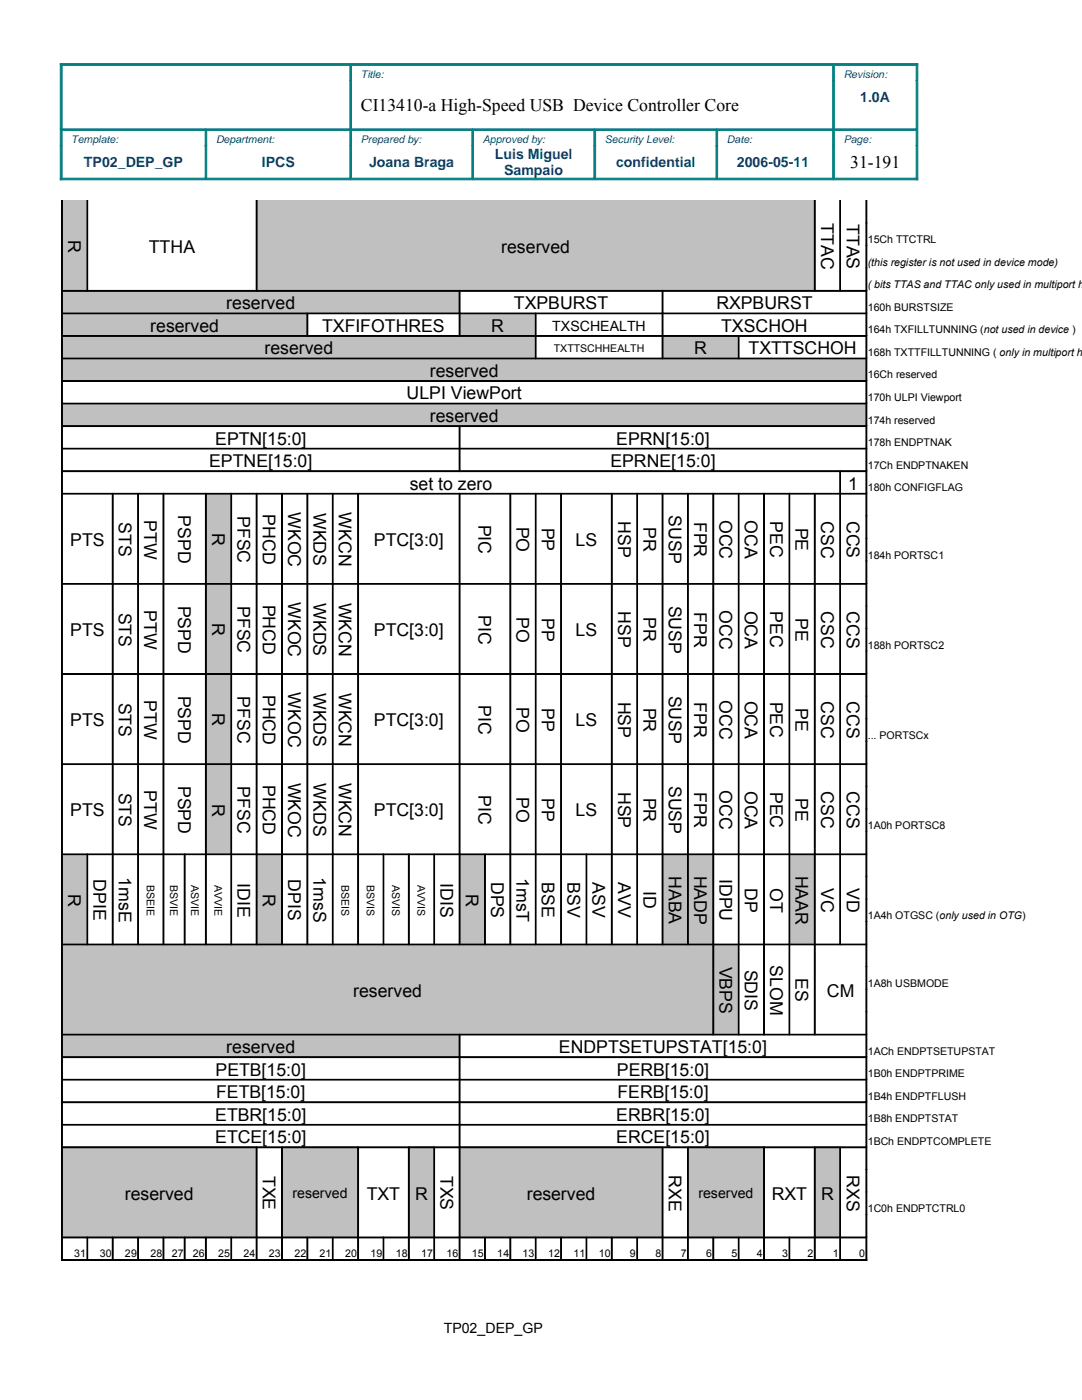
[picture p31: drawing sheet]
<svg xmlns="http://www.w3.org/2000/svg" width="216mm" height="279mm" viewBox="0 0 216 279" stroke-linecap="round" stroke-linejoin="round" font-family="sans-serif">
<defs><g id="words">
<g font-size="3.5">
<text x="72" y="22.2">CI13410-a High-Speed USB Device Controller Core</text>
<text x="169.7" y="33.5">31-191</text>
<text x="13.6" y="47.9" transform="rotate(90 13.6 47.9)">R</text>
<text x="163.8" y="44.6" transform="rotate(90 163.8 44.6)">TTAC</text>
<text x="169" y="44.7" transform="rotate(90 169 44.7)">TTAS</text>
<text x="29.7" y="50.5">TTHA</text>
<text x="100" y="50.5">reserved</text>
<text x="45.2" y="61.7">reserved</text>
<text x="102.6" y="61.7">TXPBURST</text>
<text x="142.9" y="61.7">RXPBURST</text>
<text x="30" y="66.2">reserved</text>
<text x="52.8" y="70.7">reserved</text>
<text x="64.3" y="66.2">TXFIFOTHRES</text>
<text x="98" y="66.2">R</text>
<text x="138.5" y="70.7">R</text>
<text x="143.9" y="66.2">TXSCHOH</text>
<text x="149.4" y="70.7">TXTTSCHOH</text>
<text x="85.8" y="75.2">reserved</text>
<text x="81.1" y="79.7">ULPI ViewPort</text>
<text x="42.9" y="88.7">EPTN[15:0]</text>
<text x="85.8" y="84.2">reserved</text>
<text x="123" y="88.7">EPRN[15:0]</text>
<text x="41.7" y="93.2">EPTNE[15:0]</text>
<text x="121.8" y="93.2">EPRNE[15:0]</text>
<text x="81.8" y="97.7">set to zero</text>
<text x="169.3" y="97.7">1</text>
<text x="23.7" y="104.2" transform="rotate(90 23.7 104.2)">STS</text>
<text x="28.8" y="103.8" transform="rotate(90 28.8 103.8)">PTW</text>
<text x="35.6" y="102.9" transform="rotate(90 35.6 102.9)">PSPD</text>
<text x="42.3" y="106.4" transform="rotate(90 42.3 106.4)">R</text>
<text x="47.4" y="103" transform="rotate(90 47.4 103)">PFSC</text>
<text x="52.5" y="102.7" transform="rotate(90 52.5 102.7)">PHCD</text>
<text x="57.5" y="102.2" transform="rotate(90 57.5 102.2)">WKOC</text>
<text x="62.6" y="102.4" transform="rotate(90 62.6 102.4)">WKDS</text>
<text x="67.6" y="102.3" transform="rotate(90 67.6 102.3)">WKCN</text>
<text x="95.5" y="104.7" transform="rotate(90 95.5 104.7)">PIC</text>
<text x="103.1" y="105.1" transform="rotate(90 103.1 105.1)">PO</text>
<text x="108.1" y="105.3" transform="rotate(90 108.1 105.3)">PP</text>
<text x="123.3" y="104" transform="rotate(90 123.3 104)">HSP</text>
<text x="128.4" y="105.2" transform="rotate(90 128.4 105.2)">PR</text>
<text x="133.5" y="102.9" transform="rotate(90 133.5 102.9)">SUSP</text>
<text x="138.5" y="104.1" transform="rotate(90 138.5 104.1)">FPR</text>
<text x="143.6" y="103.8" transform="rotate(90 143.6 103.8)">OCC</text>
<text x="148.6" y="103.9" transform="rotate(90 148.6 103.9)">OCA</text>
<text x="153.7" y="104" transform="rotate(90 153.7 104)">PEC</text>
<text x="158.7" y="105.3" transform="rotate(90 158.7 105.3)">PE</text>
<text x="163.8" y="104" transform="rotate(90 163.8 104)">CSC</text>
<text x="169" y="104" transform="rotate(90 169 104)">CCS</text>
<text x="14" y="108.9">PTS</text>
<text x="74.6" y="108.9">PTC[3:0]</text>
<text x="114.9" y="108.9">LS</text>
<text x="23.7" y="122.2" transform="rotate(90 23.7 122.2)">STS</text>
<text x="28.8" y="121.7" transform="rotate(90 28.8 121.7)">PTW</text>
<text x="35.6" y="120.9" transform="rotate(90 35.6 120.9)">PSPD</text>
<text x="42.3" y="124.4" transform="rotate(90 42.3 124.4)">R</text>
<text x="47.4" y="121" transform="rotate(90 47.4 121)">PFSC</text>
<text x="52.5" y="120.7" transform="rotate(90 52.5 120.7)">PHCD</text>
<text x="57.5" y="120.2" transform="rotate(90 57.5 120.2)">WKOC</text>
<text x="62.6" y="120.4" transform="rotate(90 62.6 120.4)">WKDS</text>
<text x="67.6" y="120.3" transform="rotate(90 67.6 120.3)">WKCN</text>
<text x="95.5" y="122.7" transform="rotate(90 95.5 122.7)">PIC</text>
<text x="103.1" y="123.1" transform="rotate(90 103.1 123.1)">PO</text>
<text x="108.1" y="123.3" transform="rotate(90 108.1 123.3)">PP</text>
<text x="123.3" y="122" transform="rotate(90 123.3 122)">HSP</text>
<text x="128.4" y="123.2" transform="rotate(90 128.4 123.2)">PR</text>
<text x="133.5" y="120.9" transform="rotate(90 133.5 120.9)">SUSP</text>
<text x="138.5" y="122.1" transform="rotate(90 138.5 122.1)">FPR</text>
<text x="143.6" y="121.7" transform="rotate(90 143.6 121.7)">OCC</text>
<text x="148.6" y="121.8" transform="rotate(90 148.6 121.8)">OCA</text>
<text x="153.7" y="122" transform="rotate(90 153.7 122)">PEC</text>
<text x="158.7" y="123.3" transform="rotate(90 158.7 123.3)">PE</text>
<text x="163.8" y="122" transform="rotate(90 163.8 122)">CSC</text>
<text x="169" y="122" transform="rotate(90 169 122)">CCS</text>
<text x="14" y="126.9">PTS</text>
<text x="74.6" y="126.9">PTC[3:0]</text>
<text x="114.9" y="126.9">LS</text>
<text x="23.7" y="140.2" transform="rotate(90 23.7 140.2)">STS</text>
<text x="28.8" y="139.7" transform="rotate(90 28.8 139.7)">PTW</text>
<text x="35.6" y="138.9" transform="rotate(90 35.6 138.9)">PSPD</text>
<text x="42.3" y="142.4" transform="rotate(90 42.3 142.4)">R</text>
<text x="47.4" y="139" transform="rotate(90 47.4 139)">PFSC</text>
<text x="52.5" y="138.6" transform="rotate(90 52.5 138.6)">PHCD</text>
<text x="57.5" y="138.2" transform="rotate(90 57.5 138.2)">WKOC</text>
<text x="62.6" y="138.4" transform="rotate(90 62.6 138.4)">WKDS</text>
<text x="67.6" y="138.3" transform="rotate(90 67.6 138.3)">WKCN</text>
<text x="95.5" y="140.7" transform="rotate(90 95.5 140.7)">PIC</text>
<text x="103.1" y="141.1" transform="rotate(90 103.1 141.1)">PO</text>
<text x="108.1" y="141.3" transform="rotate(90 108.1 141.3)">PP</text>
<text x="123.3" y="140" transform="rotate(90 123.3 140)">HSP</text>
<text x="128.4" y="141.2" transform="rotate(90 128.4 141.2)">PR</text>
<text x="133.5" y="138.9" transform="rotate(90 133.5 138.9)">SUSP</text>
<text x="138.5" y="140.1" transform="rotate(90 138.5 140.1)">FPR</text>
<text x="143.6" y="139.7" transform="rotate(90 143.6 139.7)">OCC</text>
<text x="148.6" y="139.8" transform="rotate(90 148.6 139.8)">OCA</text>
<text x="153.7" y="140" transform="rotate(90 153.7 140)">PEC</text>
<text x="158.7" y="141.3" transform="rotate(90 158.7 141.3)">PE</text>
<text x="163.8" y="139.9" transform="rotate(90 163.8 139.9)">CSC</text>
<text x="169" y="139.9" transform="rotate(90 169 139.9)">CCS</text>
<text x="14" y="144.9">PTS</text>
<text x="74.6" y="144.9">PTC[3:0]</text>
<text x="114.9" y="144.9">LS</text>
<text x="23.7" y="158.2" transform="rotate(90 23.7 158.2)">STS</text>
<text x="28.8" y="157.7" transform="rotate(90 28.8 157.7)">PTW</text>
<text x="35.6" y="156.8" transform="rotate(90 35.6 156.8)">PSPD</text>
<text x="42.3" y="160.4" transform="rotate(90 42.3 160.4)">R</text>
<text x="47.4" y="157" transform="rotate(90 47.4 157)">PFSC</text>
<text x="52.5" y="156.6" transform="rotate(90 52.5 156.6)">PHCD</text>
<text x="57.5" y="156.2" transform="rotate(90 57.5 156.2)">WKOC</text>
<text x="62.6" y="156.4" transform="rotate(90 62.6 156.4)">WKDS</text>
<text x="67.6" y="156.2" transform="rotate(90 67.6 156.2)">WKCN</text>
<text x="95.5" y="158.7" transform="rotate(90 95.5 158.7)">PIC</text>
<text x="103.1" y="159.1" transform="rotate(90 103.1 159.1)">PO</text>
<text x="108.1" y="159.3" transform="rotate(90 108.1 159.3)">PP</text>
<text x="123.3" y="158" transform="rotate(90 123.3 158)">HSP</text>
<text x="128.4" y="159.2" transform="rotate(90 128.4 159.2)">PR</text>
<text x="133.5" y="156.8" transform="rotate(90 133.5 156.8)">SUSP</text>
<text x="138.5" y="158.1" transform="rotate(90 138.5 158.1)">FPR</text>
<text x="143.6" y="157.7" transform="rotate(90 143.6 157.7)">OCC</text>
<text x="148.6" y="157.8" transform="rotate(90 148.6 157.8)">OCA</text>
<text x="153.7" y="158" transform="rotate(90 153.7 158)">PEC</text>
<text x="158.7" y="159.3" transform="rotate(90 158.7 159.3)">PE</text>
<text x="163.8" y="157.9" transform="rotate(90 163.8 157.9)">CSC</text>
<text x="169" y="157.9" transform="rotate(90 169 157.9)">CCS</text>
<text x="14" y="162.9">PTS</text>
<text x="74.6" y="162.9">PTC[3:0]</text>
<text x="114.9" y="162.9">LS</text>
<text x="13.6" y="178.4" transform="rotate(90 13.6 178.4)">R</text>
<text x="18.7" y="175.5" transform="rotate(90 18.7 175.5)">DPIE</text>
<text x="23.7" y="175.1" transform="rotate(90 23.7 175.1)">1msE</text>
<text x="47.4" y="176.2" transform="rotate(90 47.4 176.2)">IDIE</text>
<text x="52.5" y="178.4" transform="rotate(90 52.5 178.4)">R</text>
<text x="57.5" y="175.5" transform="rotate(90 57.5 175.5)">DPIS</text>
<text x="62.6" y="175.1" transform="rotate(90 62.6 175.1)">1msS</text>
<text x="87.9" y="176.2" transform="rotate(90 87.9 176.2)">IDIS</text>
<text x="93" y="178.4" transform="rotate(90 93 178.4)">R</text>
<text x="98" y="176" transform="rotate(90 98 176)">DPS</text>
<text x="103.1" y="175.2" transform="rotate(90 103.1 175.2)">1msT</text>
<text x="108.1" y="176.1" transform="rotate(90 108.1 176.1)">BSE</text>
<text x="113.2" y="176.1" transform="rotate(90 113.2 176.1)">BSV</text>
<text x="118.3" y="176.1" transform="rotate(90 118.3 176.1)">ASV</text>
<text x="123.3" y="176.1" transform="rotate(90 123.3 176.1)">AVV</text>
<text x="128.4" y="177.9" transform="rotate(90 128.4 177.9)">ID</text>
<text x="133.5" y="174.8" transform="rotate(90 133.5 174.8)">HABA</text>
<text x="138.5" y="174.7" transform="rotate(90 138.5 174.7)">HADP</text>
<text x="143.6" y="175.4" transform="rotate(90 143.6 175.4)">IDPU</text>
<text x="148.6" y="177.2" transform="rotate(90 148.6 177.2)">DP</text>
<text x="153.7" y="177.2" transform="rotate(90 153.7 177.2)">OT</text>
<text x="158.7" y="174.7" transform="rotate(90 158.7 174.7)">HAAR</text>
<text x="163.8" y="177.2" transform="rotate(90 163.8 177.2)">VC</text>
<text x="169" y="177.2" transform="rotate(90 169 177.2)">VD</text>
<text x="143.6" y="192.9" transform="rotate(90 143.6 192.9)">VBPS</text>
<text x="148.6" y="193.5" transform="rotate(90 148.6 193.5)">SDIS</text>
<text x="153.7" y="192.6" transform="rotate(90 153.7 192.6)">SLOM</text>
<text x="158.7" y="195.3" transform="rotate(90 158.7 195.3)">ES</text>
<text x="70.5" y="198.9">reserved</text>
<text x="165" y="198.9">CM</text>
<text x="43" y="214.7">PETB[15:0]</text>
<text x="45.2" y="210.1">reserved</text>
<text x="111.5" y="210.1">ENDPTSETUPSTAT[15:0]</text>
<text x="123.1" y="214.7">PERB[15:0]</text>
<text x="43.1" y="219.1">FETB[15:0]</text>
<text x="123.2" y="219.1">FERB[15:0]</text>
<text x="42.9" y="223.7">ETBR[15:0]</text>
<text x="123" y="223.7">ERBR[15:0]</text>
<text x="42.9" y="228.1">ETCE[15:0]</text>
<text x="123" y="228.1">ERCE[15:0]</text>
<text x="24.9" y="239.4">reserved</text>
<text x="52.5" y="234.7" transform="rotate(90 52.5 234.7)">TXE</text>
<text x="73.2" y="239.4">TXT</text>
<text x="82.8" y="239.4">R</text>
<text x="87.9" y="234.7" transform="rotate(90 87.9 234.7)">TXS</text>
<text x="105.1" y="239.4">reserved</text>
<text x="133.5" y="234.5" transform="rotate(90 133.5 234.5)">RXE</text>
<text x="154" y="239.4">RXT</text>
<text x="163.8" y="239.4">R</text>
<text x="169" y="234.5" transform="rotate(90 169 234.5)">RXS</text>
</g>
<g font-size="2.8" fill="#004186">
<text x="171.7" y="20.3">1.0A</text>
<text x="16.8" y="33.3">TP02_DEP_GP</text>
<text x="52.2" y="33.3">IPCS</text>
<text x="73.7" y="33.3">Joana Braga</text>
<text x="98.7" y="31.7">Luis Miguel</text>
<text x="100.6" y="35">Sampaio</text>
<text x="122.9" y="33.3">confidential</text>
<text x="147" y="33.3">2006-05-11</text>
</g>
<g font-size="2.8">
<text x="110.2" y="66">TXSCHEALTH</text>
<text x="58.3" y="239.1">reserved</text>
<text x="139.3" y="239.1">reserved</text>
<text x="88.5" y="266.1">TP02_DEP_GP</text>
</g>
<g font-size="2.1" fill="#004186">
<text x="72" y="15.6">Title:</text>
<text x="168.3" y="15.6">Revision:</text>
<text x="14.2" y="28.6">Template:</text>
<text x="43.1" y="28.6">Department:</text>
<text x="72" y="28.6">Prepared by:</text>
<text x="96.3" y="28.6">Approved by:</text>
<text x="120.7" y="28.6">Security Level:</text>
<text x="145.1" y="28.6">Date:</text>
<text x="168.3" y="28.6">Page:</text>
</g>
<g font-size="2.1">
<text x="173.1" y="48.5">15Ch TTCTRL</text>
<text x="173.1" y="53">(this register is not used in device mode)</text>
<text x="173.1" y="57.5">( bits TTAS and TTAC only used in multiport ho</text>
<text x="173.1" y="62">160h BURSTSIZE</text>
<text x="110.5" y="70.2">TXTTSCHHEALTH</text>
<text x="173.1" y="66.5">164h TXFILLTUNNING (not used in device )</text>
<text x="173.1" y="71">168h TXTTFILLTUNNING ( only in multiport ho</text>
<text x="173.1" y="75.5">16Ch reserved</text>
<text x="173.1" y="80">170h ULPI Viewport</text>
<text x="173.1" y="84.5">174h reserved</text>
<text x="173.1" y="89">178h ENDPTNAK</text>
<text x="173.1" y="93.5">17Ch ENDPTNAKEN</text>
<text x="173.1" y="98">180h CONFIGFLAG</text>
<text x="173.1" y="111.5">184h PORTSC1</text>
<text x="173.1" y="129.5">188h PORTSC2</text>
<text x="173.1" y="147.5">... PORTSCx</text>
<text x="173.1" y="165.5">1A0h PORTSC8</text>
<text x="29.3" y="176.5" transform="rotate(90 29.3 176.5)">BSEIE</text>
<text x="33.9" y="176.5" transform="rotate(90 33.9 176.5)">BSVIE</text>
<text x="38.2" y="176.5" transform="rotate(90 38.2 176.5)">ASVIE</text>
<text x="42.8" y="176.5" transform="rotate(90 42.8 176.5)">AVVIE</text>
<text x="68.2" y="176.5" transform="rotate(90 68.2 176.5)">BSEIS</text>
<text x="73.2" y="176.5" transform="rotate(90 73.2 176.5)">BSVIS</text>
<text x="78.3" y="176.5" transform="rotate(90 78.3 176.5)">ASVIS</text>
<text x="83.3" y="176.5" transform="rotate(90 83.3 176.5)">AVVIS</text>
<text x="173.1" y="183.5">1A4h OTGSC (only used in OTG)</text>
<text x="173.1" y="197">1A8h USBMODE</text>
<text x="173.1" y="210.5">1ACh ENDPTSETUPSTAT</text>
<text x="173.1" y="214.9">1B0h ENDPTPRIME</text>
<text x="173.1" y="219.5">1B4h ENDPTFLUSH</text>
<text x="173.1" y="223.9">1B8h ENDPTSTAT</text>
<text x="173.1" y="228.5">1BCh ENDPTCOMPLETE</text>
<text x="173.1" y="241.9">1C0h ENDPTCTRL0</text>
<text x="14.8" y="250.9">31</text>
<text x="19.9" y="250.9">30</text>
<text x="24.9" y="250.9">29</text>
<text x="30" y="250.9">28</text>
<text x="34.3" y="250.9">27</text>
<text x="38.5" y="250.9">26</text>
<text x="43.5" y="250.9">25</text>
<text x="48.6" y="250.9">24</text>
<text x="53.7" y="250.9">23</text>
<text x="58.7" y="250.9">22</text>
<text x="63.8" y="250.9">21</text>
<text x="68.9" y="250.9">20</text>
<text x="73.9" y="250.9">19</text>
<text x="79" y="250.9">18</text>
<text x="84" y="250.9">17</text>
<text x="89.1" y="250.9">16</text>
<text x="94.2" y="250.9">15</text>
<text x="99.2" y="250.9">14</text>
<text x="104.3" y="250.9">13</text>
<text x="109.4" y="250.9">12</text>
<text x="114.4" y="250.9">11</text>
<text x="119.5" y="250.9">10</text>
<text x="125.7" y="250.9">9</text>
<text x="130.8" y="250.9">8</text>
<text x="135.8" y="250.9">7</text>
<text x="140.9" y="250.9">6</text>
<text x="145.9" y="250.9">5</text>
<text x="151" y="250.9">4</text>
<text x="156.1" y="250.9">3</text>
<text x="161.1" y="250.9">2</text>
<text x="166.2" y="250.9">1</text>
<text x="171.4" y="250.9">0</text>
</g>
</g></defs>
<g fill="#c0c0c0">
<path d="M12.3 40h5.1v18h-5.1z" fill-rule="evenodd"/>
<path d="M51.2 40h111.4v18h-111.4z" fill-rule="evenodd"/>
<path d="M12.3 58h79.4v4.5h-79.4z" fill-rule="evenodd"/>
<path d="M12.3 62.4h49v4.6h-49z" fill-rule="evenodd"/>
<path d="M91.7 62.4h15.2v4.6h-15.2z" fill-rule="evenodd"/>
<path d="M12.3 67h94.6v4.5h-94.6z" fill-rule="evenodd"/>
<path d="M132.2 67h15.2v4.5h-15.2z" fill-rule="evenodd"/>
<path d="M12.3 71.4h160.6v4.6h-160.6z" fill-rule="evenodd"/>
<path d="M12.3 80.4h160.6v4.5h-160.6z" fill-rule="evenodd"/>
<path d="M41.1 98.5h5v18h-5z" fill-rule="evenodd"/>
<path d="M41.1 116.5h5v17.9h-5z" fill-rule="evenodd"/>
<path d="M41.1 134.4h5v18h-5z" fill-rule="evenodd"/>
<path d="M41.1 152.4h5v18h-5z" fill-rule="evenodd"/>
<path d="M12.3 170.4h5.1v18h-5.1z" fill-rule="evenodd"/>
<path d="M51.2 170.4h5.1v18h-5.1z" fill-rule="evenodd"/>
<path d="M91.7 170.4h5.1v18h-5.1z" fill-rule="evenodd"/>
<path d="M132.2 170.4h5.1v18h-5.1z" fill-rule="evenodd"/>
<path d="M137.3 170.4h5v18h-5z" fill-rule="evenodd"/>
<path d="M157.5 170.4h5.1v18h-5.1z" fill-rule="evenodd"/>
<path d="M12.3 188.4h130v18h-130z" fill-rule="evenodd"/>
<path d="M142.3 188.4h5.1v18h-5.1z" fill-rule="evenodd"/>
<path d="M12.3 206.4h79.4v4.5h-79.4z" fill-rule="evenodd"/>
<path d="M12.3 228.9h38.9v18h-38.9z" fill-rule="evenodd"/>
<path d="M56.3 228.9h15.2v18h-15.2z" fill-rule="evenodd"/>
<path d="M81.6 228.9h5v18h-5z" fill-rule="evenodd"/>
<path d="M91.7 228.9h40.5v18h-40.5z" fill-rule="evenodd"/>
<path d="M137.3 228.9h15.2v18h-15.2z" fill-rule="evenodd"/>
<path d="M162.6 228.9h5v18h-5z" fill-rule="evenodd"/>
</g>
<g fill="#008080" stroke="#008080" stroke-width=".2">
<path d="M166.3 12.7h16.8v.4h-16.8z" fill-rule="evenodd"/>
<path d="M12 12.7h58v.4h-58z" fill-rule="evenodd"/>
<path d="M70 12.7h96.3v.4h-96.3z" fill-rule="evenodd"/>
<path d="M166.3 25.7h16.5v.3h-16.5z" fill-rule="evenodd"/>
<path d="M41.1 25.7h28.9v.3h-28.9z" fill-rule="evenodd"/>
<path d="M143 25.7h23.3v.3h-23.3z" fill-rule="evenodd"/>
<path d="M12.4 25.7h28.7v.3h-28.7z" fill-rule="evenodd"/>
<path d="M70 25.7h24.3v.3h-24.3z" fill-rule="evenodd"/>
<path d="M94.3 25.7h24.4v.3h-24.4z" fill-rule="evenodd"/>
<path d="M118.7 25.7h24.3v.3h-24.3z" fill-rule="evenodd"/>
<path d="M166.3 35.6h16.8v.3h-16.8z" fill-rule="evenodd"/>
<path d="M12 35.6h29.1v.3h-29.1z" fill-rule="evenodd"/>
<path d="M41.1 35.6h28.9v.3h-28.9z" fill-rule="evenodd"/>
<path d="M70 35.6h24.3v.3h-24.3z" fill-rule="evenodd"/>
<path d="M94.3 35.6h24.4v.3h-24.4z" fill-rule="evenodd"/>
<path d="M118.7 35.6h24.3v.3h-24.3z" fill-rule="evenodd"/>
<path d="M143 35.6h23.3v.3h-23.3z" fill-rule="evenodd"/>
<path d="M12 29.1h.4v6.8h-.4z" fill-rule="evenodd"/>
<path d="M12 12.7h.4v13h-.4z" fill-rule="evenodd"/>
<path d="M12 25.7h.4v3.4h-.4z" fill-rule="evenodd"/>
<path d="M40.9 26.1h.3v3h-.3z" fill-rule="evenodd"/>
<path d="M40.9 29.1h.3v6.4h-.3z" fill-rule="evenodd"/>
<path d="M69.8 16.1h.3v9.6h-.3z" fill-rule="evenodd"/>
<path d="M69.8 13.1h.3v3h-.3z" fill-rule="evenodd"/>
<path d="M69.8 25.7h.3v3.4h-.3z" fill-rule="evenodd"/>
<path d="M69.8 29.1h.3v6.4h-.3z" fill-rule="evenodd"/>
<path d="M94.2 26.1h.3v3h-.3z" fill-rule="evenodd"/>
<path d="M94.2 29.1h.3v6.4h-.3z" fill-rule="evenodd"/>
<path d="M118.5 26.1h.4v3h-.4z" fill-rule="evenodd"/>
<path d="M118.5 29.1h.4v6.4h-.4z" fill-rule="evenodd"/>
<path d="M142.9 26.1h.3v3h-.3z" fill-rule="evenodd"/>
<path d="M142.9 29.1h.3v6.4h-.3z" fill-rule="evenodd"/>
<path d="M166.2 13.1h.3v3h-.3z" fill-rule="evenodd"/>
<path d="M166.2 16.1h.3v9.6h-.3z" fill-rule="evenodd"/>
<path d="M166.2 25.7h.3v3.4h-.3z" fill-rule="evenodd"/>
<path d="M166.2 29.1h.3v6.4h-.3z" fill-rule="evenodd"/>
<path d="M182.8 29.1h.3v6.8h-.3z" fill-rule="evenodd"/>
<path d="M182.8 16.1h.3v9.6h-.3z" fill-rule="evenodd"/>
<path d="M182.8 12.7h.3v3.4h-.3z" fill-rule="evenodd"/>
<path d="M182.8 25.7h.3v3.4h-.3z" fill-rule="evenodd"/>
</g>
<g fill="#000" stroke="#000" stroke-width=".2">
<path d="M12.3 40h.2v18h-.2z" fill-rule="evenodd"/>
<path d="M17.4 40h.1v18h-.1z" fill-rule="evenodd"/>
<path d="M51.1 40h.2v18h-.2z" fill-rule="evenodd"/>
<path d="M162.5 40h.2v18h-.2z" fill-rule="evenodd"/>
<path d="M167.6 40h.1v18h-.1z" fill-rule="evenodd"/>
<path d="M172.8 40h.2v4.5h-.2z" fill-rule="evenodd"/>
<path d="M12.3 58h.2v4.5h-.2z" fill-rule="evenodd"/>
<path d="M12.5 58h4.9v.1h-4.9z" fill-rule="evenodd"/>
<path d="M17.4 58h33.8v.1h-33.8z" fill-rule="evenodd"/>
<path d="M51.2 58h40.5v.1h-40.5z" fill-rule="evenodd"/>
<path d="M91.6 58.1h.2v4.4h-.2z" fill-rule="evenodd"/>
<path d="M91.7 58h40.5v.1h-40.5z" fill-rule="evenodd"/>
<path d="M132.1 58.1h.2v4.4h-.2z" fill-rule="evenodd"/>
<path d="M132.2 58h30.4v.1h-30.4z" fill-rule="evenodd"/>
<path d="M162.6 58h5v.1h-5z" fill-rule="evenodd"/>
<path d="M167.6 58h5.2v.1h-5.2z" fill-rule="evenodd"/>
<path d="M172.8 53.5h.2v4.5h-.2z" fill-rule="evenodd"/>
<path d="M172.8 44.5h.2v4.5h-.2z" fill-rule="evenodd"/>
<path d="M172.8 49h.2v4.5h-.2z" fill-rule="evenodd"/>
<path d="M172.8 58h.2v4.5h-.2z" fill-rule="evenodd"/>
<path d="M12.3 62.5h.2v4.5h-.2z" fill-rule="evenodd"/>
<path d="M12.3 67h.2v4.5h-.2z" fill-rule="evenodd"/>
<path d="M12.3 71.5h.2v4.5h-.2z" fill-rule="evenodd"/>
<path d="M12.3 76h.2v4.5h-.2z" fill-rule="evenodd"/>
<path d="M12.5 62.5h48.8v.1h-48.8z" fill-rule="evenodd"/>
<path d="M12.5 67h48.8v.1h-48.8z" fill-rule="evenodd"/>
<path d="M12.5 71.5h94.4v.1h-94.4z" fill-rule="evenodd"/>
<path d="M12.5 76h160.3v.1h-160.3z" fill-rule="evenodd"/>
<path d="M61.2 62.7h.2v4.3h-.2z" fill-rule="evenodd"/>
<path d="M61.3 62.5h30.4v.1h-30.4z" fill-rule="evenodd"/>
<path d="M61.3 67h30.4v.1h-30.4z" fill-rule="evenodd"/>
<path d="M91.6 62.5h.2v4.5h-.2z" fill-rule="evenodd"/>
<path d="M91.7 62.5h15.2v.1h-15.2z" fill-rule="evenodd"/>
<path d="M91.7 67h15.2v.1h-15.2z" fill-rule="evenodd"/>
<path d="M106.8 62.7h.2v4.3h-.2z" fill-rule="evenodd"/>
<path d="M106.8 67h.2v4.4h-.2z" fill-rule="evenodd"/>
<path d="M106.9 62.5h25.3v.1h-25.3z" fill-rule="evenodd"/>
<path d="M106.9 67h25.3v.1h-25.3z" fill-rule="evenodd"/>
<path d="M106.9 71.5h25.3v.1h-25.3z" fill-rule="evenodd"/>
<path d="M132.1 62.5h.2v4.5h-.2z" fill-rule="evenodd"/>
<path d="M132.1 67h.2v4.4h-.2z" fill-rule="evenodd"/>
<path d="M132.2 62.5h40.6v.1h-40.6z" fill-rule="evenodd"/>
<path d="M132.2 67h15.2v.1h-15.2z" fill-rule="evenodd"/>
<path d="M132.2 71.5h15.2v.1h-15.2z" fill-rule="evenodd"/>
<path d="M147.3 67.1h.2v4.3h-.2z" fill-rule="evenodd"/>
<path d="M147.4 67h25.4v.1h-25.4z" fill-rule="evenodd"/>
<path d="M147.4 71.5h25.4v.1h-25.4z" fill-rule="evenodd"/>
<path d="M172.8 62.5h.2v4.5h-.2z" fill-rule="evenodd"/>
<path d="M172.8 67h.2v4.5h-.2z" fill-rule="evenodd"/>
<path d="M172.8 71.5h.2v4.5h-.2z" fill-rule="evenodd"/>
<path d="M172.8 76h.2v4.5h-.2z" fill-rule="evenodd"/>
<path d="M12.3 80.5h.2v4.4h-.2z" fill-rule="evenodd"/>
<path d="M12.3 84.9h.2v4.6h-.2z" fill-rule="evenodd"/>
<path d="M12.3 89.5h.2v4.4h-.2z" fill-rule="evenodd"/>
<path d="M12.3 93.9h.2v4.6h-.2z" fill-rule="evenodd"/>
<path d="M12.3 98.5h.2v18h-.2z" fill-rule="evenodd"/>
<path d="M12.5 80.5h160.3v.1h-160.3z" fill-rule="evenodd"/>
<path d="M12.5 84.9h79.2v.2h-79.2z" fill-rule="evenodd"/>
<path d="M12.5 89.5h79.2v.1h-79.2z" fill-rule="evenodd"/>
<path d="M12.5 93.9h79.2v.2h-79.2z" fill-rule="evenodd"/>
<path d="M12.5 98.5h10v.1h-10z" fill-rule="evenodd"/>
<path d="M22.4 98.6h.2v17.9h-.2z" fill-rule="evenodd"/>
<path d="M22.5 98.5h5.1v.1h-5.1z" fill-rule="evenodd"/>
<path d="M27.5 98.6h.1v17.9h-.1z" fill-rule="evenodd"/>
<path d="M27.6 98.5h5v.1h-5z" fill-rule="evenodd"/>
<path d="M32.5 98.6h.2v17.9h-.2z" fill-rule="evenodd"/>
<path d="M32.6 98.5h8.5v.1h-8.5z" fill-rule="evenodd"/>
<path d="M41 98.6h.2v17.9h-.2z" fill-rule="evenodd"/>
<path d="M41.1 98.5h5v.1h-5z" fill-rule="evenodd"/>
<path d="M46.1 98.6h.1v17.9h-.1z" fill-rule="evenodd"/>
<path d="M46.1 98.5h5.1v.1h-5.1z" fill-rule="evenodd"/>
<path d="M51.1 98.6h.2v17.9h-.2z" fill-rule="evenodd"/>
<path d="M51.2 98.5h5.1v.1h-5.1z" fill-rule="evenodd"/>
<path d="M56.2 98.6h.1v17.9h-.1z" fill-rule="evenodd"/>
<path d="M56.3 98.5h5v.1h-5z" fill-rule="evenodd"/>
<path d="M61.2 98.6h.2v17.9h-.2z" fill-rule="evenodd"/>
<path d="M61.3 98.5h5.1v.1h-5.1z" fill-rule="evenodd"/>
<path d="M66.3 98.6h.2v17.9h-.2z" fill-rule="evenodd"/>
<path d="M66.4 98.5h5v.1h-5z" fill-rule="evenodd"/>
<path d="M71.4 98.6h.1v17.9h-.1z" fill-rule="evenodd"/>
<path d="M71.4 98.5h20.3v.1h-20.3z" fill-rule="evenodd"/>
<path d="M91.6 85.1h.2v4.4h-.2z" fill-rule="evenodd"/>
<path d="M91.6 89.5h.2v4.4h-.2z" fill-rule="evenodd"/>
<path d="M91.6 98.6h.2v17.9h-.2z" fill-rule="evenodd"/>
<path d="M91.7 84.9h81.1v.2h-81.1z" fill-rule="evenodd"/>
<path d="M91.7 89.5h81.1v.1h-81.1z" fill-rule="evenodd"/>
<path d="M91.7 93.9h75.9v.2h-75.9z" fill-rule="evenodd"/>
<path d="M91.7 98.5h10.1v.1h-10.1z" fill-rule="evenodd"/>
<path d="M101.7 98.6h.2v17.9h-.2z" fill-rule="evenodd"/>
<path d="M101.8 98.5h5.1v.1h-5.1z" fill-rule="evenodd"/>
<path d="M106.8 98.6h.2v17.9h-.2z" fill-rule="evenodd"/>
<path d="M106.9 98.5h5v.1h-5z" fill-rule="evenodd"/>
<path d="M111.9 98.6h.1v17.9h-.1z" fill-rule="evenodd"/>
<path d="M111.9 98.5h10.2v.1h-10.2z" fill-rule="evenodd"/>
<path d="M122 98.6h.2v17.9h-.2z" fill-rule="evenodd"/>
<path d="M122.1 98.5h5v.1h-5z" fill-rule="evenodd"/>
<path d="M127.1 98.6h.1v17.9h-.1z" fill-rule="evenodd"/>
<path d="M127.1 98.5h5.1v.1h-5.1z" fill-rule="evenodd"/>
<path d="M132.1 98.6h.2v17.9h-.2z" fill-rule="evenodd"/>
<path d="M132.2 98.5h5.1v.1h-5.1z" fill-rule="evenodd"/>
<path d="M137.2 98.6h.1v17.9h-.1z" fill-rule="evenodd"/>
<path d="M137.3 98.5h5v.1h-5z" fill-rule="evenodd"/>
<path d="M142.2 98.6h.2v17.9h-.2z" fill-rule="evenodd"/>
<path d="M142.3 98.5h5.1v.1h-5.1z" fill-rule="evenodd"/>
<path d="M147.3 98.6h.2v17.9h-.2z" fill-rule="evenodd"/>
<path d="M147.4 98.5h5v.1h-5z" fill-rule="evenodd"/>
<path d="M152.4 98.6h.1v17.9h-.1z" fill-rule="evenodd"/>
<path d="M152.4 98.5h5.1v.1h-5.1z" fill-rule="evenodd"/>
<path d="M157.4 98.6h.2v17.9h-.2z" fill-rule="evenodd"/>
<path d="M157.5 98.5h5.1v.1h-5.1z" fill-rule="evenodd"/>
<path d="M162.5 98.6h.2v17.9h-.2z" fill-rule="evenodd"/>
<path d="M162.6 98.5h5v.1h-5z" fill-rule="evenodd"/>
<path d="M167.6 94.1h.1v4.4h-.1z" fill-rule="evenodd"/>
<path d="M167.6 98.5h.1v18h-.1z" fill-rule="evenodd"/>
<path d="M167.6 93.9h5.2v.2h-5.2z" fill-rule="evenodd"/>
<path d="M167.6 98.5h5.2v.1h-5.2z" fill-rule="evenodd"/>
<path d="M172.8 80.5h.2v4.4h-.2z" fill-rule="evenodd"/>
<path d="M172.8 84.9h.2v4.6h-.2z" fill-rule="evenodd"/>
<path d="M172.8 89.5h.2v4.4h-.2z" fill-rule="evenodd"/>
<path d="M172.8 93.9h.2v4.6h-.2z" fill-rule="evenodd"/>
<path d="M172.8 98.5h.2v4.4h-.2z" fill-rule="evenodd"/>
<path d="M12.3 116.5h.2v17.9h-.2z" fill-rule="evenodd"/>
<path d="M12.5 116.5h10v.1h-10z" fill-rule="evenodd"/>
<path d="M22.4 116.5h.2v17.9h-.2z" fill-rule="evenodd"/>
<path d="M22.5 116.5h5.1v.1h-5.1z" fill-rule="evenodd"/>
<path d="M27.5 116.5h.1v17.9h-.1z" fill-rule="evenodd"/>
<path d="M27.6 116.5h5v.1h-5z" fill-rule="evenodd"/>
<path d="M32.5 116.5h.2v17.9h-.2z" fill-rule="evenodd"/>
<path d="M32.6 116.5h8.5v.1h-8.5z" fill-rule="evenodd"/>
<path d="M41 116.5h.2v17.9h-.2z" fill-rule="evenodd"/>
<path d="M41.1 116.5h5v.1h-5z" fill-rule="evenodd"/>
<path d="M46.1 116.5h.1v17.9h-.1z" fill-rule="evenodd"/>
<path d="M46.1 116.5h5.1v.1h-5.1z" fill-rule="evenodd"/>
<path d="M51.1 116.5h.2v17.9h-.2z" fill-rule="evenodd"/>
<path d="M51.2 116.5h5.1v.1h-5.1z" fill-rule="evenodd"/>
<path d="M56.2 116.5h.1v17.9h-.1z" fill-rule="evenodd"/>
<path d="M56.3 116.5h5v.1h-5z" fill-rule="evenodd"/>
<path d="M61.2 116.5h.2v17.9h-.2z" fill-rule="evenodd"/>
<path d="M61.3 116.5h5.1v.1h-5.1z" fill-rule="evenodd"/>
<path d="M66.3 116.5h.2v17.9h-.2z" fill-rule="evenodd"/>
<path d="M66.4 116.5h5v.1h-5z" fill-rule="evenodd"/>
<path d="M71.4 116.5h.1v17.9h-.1z" fill-rule="evenodd"/>
<path d="M71.4 116.5h20.3v.1h-20.3z" fill-rule="evenodd"/>
<path d="M91.6 116.5h.2v17.9h-.2z" fill-rule="evenodd"/>
<path d="M91.7 116.5h10.1v.1h-10.1z" fill-rule="evenodd"/>
<path d="M101.7 116.5h.2v17.9h-.2z" fill-rule="evenodd"/>
<path d="M101.8 116.5h5.1v.1h-5.1z" fill-rule="evenodd"/>
<path d="M106.8 116.5h.2v17.9h-.2z" fill-rule="evenodd"/>
<path d="M106.9 116.5h5v.1h-5z" fill-rule="evenodd"/>
<path d="M111.9 116.5h.1v17.9h-.1z" fill-rule="evenodd"/>
<path d="M111.9 116.5h10.2v.1h-10.2z" fill-rule="evenodd"/>
<path d="M122 116.5h.2v17.9h-.2z" fill-rule="evenodd"/>
<path d="M122.1 116.5h5v.1h-5z" fill-rule="evenodd"/>
<path d="M127.1 116.5h.1v17.9h-.1z" fill-rule="evenodd"/>
<path d="M127.1 116.5h5.1v.1h-5.1z" fill-rule="evenodd"/>
<path d="M132.1 116.5h.2v17.9h-.2z" fill-rule="evenodd"/>
<path d="M132.2 116.5h5.1v.1h-5.1z" fill-rule="evenodd"/>
<path d="M137.2 116.5h.1v17.9h-.1z" fill-rule="evenodd"/>
<path d="M137.3 116.5h5v.1h-5z" fill-rule="evenodd"/>
<path d="M142.2 116.5h.2v17.9h-.2z" fill-rule="evenodd"/>
<path d="M142.3 116.5h5.1v.1h-5.1z" fill-rule="evenodd"/>
<path d="M147.3 116.5h.2v17.9h-.2z" fill-rule="evenodd"/>
<path d="M147.4 116.5h5v.1h-5z" fill-rule="evenodd"/>
<path d="M152.4 116.5h.1v17.9h-.1z" fill-rule="evenodd"/>
<path d="M152.4 116.5h5.1v.1h-5.1z" fill-rule="evenodd"/>
<path d="M157.4 116.5h.2v17.9h-.2z" fill-rule="evenodd"/>
<path d="M157.5 116.5h5.1v.1h-5.1z" fill-rule="evenodd"/>
<path d="M162.5 116.5h.2v17.9h-.2z" fill-rule="evenodd"/>
<path d="M162.6 116.5h5v.1h-5z" fill-rule="evenodd"/>
<path d="M167.6 116.5h.1v17.9h-.1z" fill-rule="evenodd"/>
<path d="M167.6 116.5h5.2v.1h-5.2z" fill-rule="evenodd"/>
<path d="M172.8 111.9h.2v4.6h-.2z" fill-rule="evenodd"/>
<path d="M172.8 102.9h.2v4.6h-.2z" fill-rule="evenodd"/>
<path d="M172.8 107.5h.2v4.4h-.2z" fill-rule="evenodd"/>
<path d="M172.8 116.5h.2v4.4h-.2z" fill-rule="evenodd"/>
<path d="M12.3 134.4h.2v18h-.2z" fill-rule="evenodd"/>
<path d="M12.5 134.4h10v.2h-10z" fill-rule="evenodd"/>
<path d="M22.4 134.4h.2v18h-.2z" fill-rule="evenodd"/>
<path d="M22.5 134.4h5.1v.2h-5.1z" fill-rule="evenodd"/>
<path d="M27.5 134.4h.1v18h-.1z" fill-rule="evenodd"/>
<path d="M27.6 134.4h5v.2h-5z" fill-rule="evenodd"/>
<path d="M32.5 134.4h.2v18h-.2z" fill-rule="evenodd"/>
<path d="M32.6 134.4h8.5v.2h-8.5z" fill-rule="evenodd"/>
<path d="M41 134.4h.2v18h-.2z" fill-rule="evenodd"/>
<path d="M41.1 134.4h5v.2h-5z" fill-rule="evenodd"/>
<path d="M46.1 134.4h.1v18h-.1z" fill-rule="evenodd"/>
<path d="M46.1 134.4h5.1v.2h-5.1z" fill-rule="evenodd"/>
<path d="M51.1 134.4h.2v18h-.2z" fill-rule="evenodd"/>
<path d="M51.2 134.4h5.1v.2h-5.1z" fill-rule="evenodd"/>
<path d="M56.2 134.4h.1v18h-.1z" fill-rule="evenodd"/>
<path d="M56.3 134.4h5v.2h-5z" fill-rule="evenodd"/>
<path d="M61.2 134.4h.2v18h-.2z" fill-rule="evenodd"/>
<path d="M61.3 134.4h5.1v.2h-5.1z" fill-rule="evenodd"/>
<path d="M66.3 134.4h.2v18h-.2z" fill-rule="evenodd"/>
<path d="M66.4 134.4h5v.2h-5z" fill-rule="evenodd"/>
<path d="M71.4 134.4h.1v18h-.1z" fill-rule="evenodd"/>
<path d="M71.4 134.4h20.3v.2h-20.3z" fill-rule="evenodd"/>
<path d="M91.6 134.4h.2v18h-.2z" fill-rule="evenodd"/>
<path d="M91.7 134.4h10.1v.2h-10.1z" fill-rule="evenodd"/>
<path d="M101.7 134.4h.2v18h-.2z" fill-rule="evenodd"/>
<path d="M101.8 134.4h5.1v.2h-5.1z" fill-rule="evenodd"/>
<path d="M106.8 134.4h.2v18h-.2z" fill-rule="evenodd"/>
<path d="M106.9 134.4h5v.2h-5z" fill-rule="evenodd"/>
<path d="M111.9 134.4h.1v18h-.1z" fill-rule="evenodd"/>
<path d="M111.9 134.4h10.2v.2h-10.2z" fill-rule="evenodd"/>
<path d="M122 134.4h.2v18h-.2z" fill-rule="evenodd"/>
<path d="M122.1 134.4h5v.2h-5z" fill-rule="evenodd"/>
<path d="M127.1 134.4h.1v18h-.1z" fill-rule="evenodd"/>
<path d="M127.1 134.4h5.1v.2h-5.1z" fill-rule="evenodd"/>
<path d="M132.1 134.4h.2v18h-.2z" fill-rule="evenodd"/>
<path d="M132.2 134.4h5.1v.2h-5.1z" fill-rule="evenodd"/>
<path d="M137.2 134.4h.1v18h-.1z" fill-rule="evenodd"/>
<path d="M137.3 134.4h5v.2h-5z" fill-rule="evenodd"/>
<path d="M142.2 134.4h.2v18h-.2z" fill-rule="evenodd"/>
<path d="M142.3 134.4h5.1v.2h-5.1z" fill-rule="evenodd"/>
<path d="M147.3 134.4h.2v18h-.2z" fill-rule="evenodd"/>
<path d="M147.4 134.4h5v.2h-5z" fill-rule="evenodd"/>
<path d="M152.4 134.4h.1v18h-.1z" fill-rule="evenodd"/>
<path d="M152.4 134.4h5.1v.2h-5.1z" fill-rule="evenodd"/>
<path d="M157.4 134.4h.2v18h-.2z" fill-rule="evenodd"/>
<path d="M157.5 134.4h5.1v.2h-5.1z" fill-rule="evenodd"/>
<path d="M162.5 134.4h.2v18h-.2z" fill-rule="evenodd"/>
<path d="M162.6 134.4h5v.2h-5z" fill-rule="evenodd"/>
<path d="M167.6 134.4h.1v18h-.1z" fill-rule="evenodd"/>
<path d="M167.6 134.4h5.2v.2h-5.2z" fill-rule="evenodd"/>
<path d="M172.8 129.9h.2v4.5h-.2z" fill-rule="evenodd"/>
<path d="M172.8 120.9h.2v4.5h-.2z" fill-rule="evenodd"/>
<path d="M172.8 125.4h.2v4.5h-.2z" fill-rule="evenodd"/>
<path d="M172.8 134.4h.2v4.5h-.2z" fill-rule="evenodd"/>
<path d="M172.8 138.9h.2v4.5h-.2z" fill-rule="evenodd"/>
<path d="M12.3 152.4h.2v18h-.2z" fill-rule="evenodd"/>
<path d="M12.5 152.4h10v.2h-10z" fill-rule="evenodd"/>
<path d="M22.4 152.4h.2v18h-.2z" fill-rule="evenodd"/>
<path d="M22.5 152.4h5.1v.2h-5.1z" fill-rule="evenodd"/>
<path d="M27.5 152.4h.1v18h-.1z" fill-rule="evenodd"/>
<path d="M27.6 152.4h5v.2h-5z" fill-rule="evenodd"/>
<path d="M32.5 152.4h.2v18h-.2z" fill-rule="evenodd"/>
<path d="M32.6 152.4h8.5v.2h-8.5z" fill-rule="evenodd"/>
<path d="M41 152.4h.2v18h-.2z" fill-rule="evenodd"/>
<path d="M41.1 152.4h5v.2h-5z" fill-rule="evenodd"/>
<path d="M46.1 152.4h.1v18h-.1z" fill-rule="evenodd"/>
<path d="M46.1 152.4h5.1v.2h-5.1z" fill-rule="evenodd"/>
<path d="M51.1 152.4h.2v18h-.2z" fill-rule="evenodd"/>
<path d="M51.2 152.4h5.1v.2h-5.1z" fill-rule="evenodd"/>
<path d="M56.2 152.4h.1v18h-.1z" fill-rule="evenodd"/>
<path d="M56.3 152.4h5v.2h-5z" fill-rule="evenodd"/>
<path d="M61.2 152.4h.2v18h-.2z" fill-rule="evenodd"/>
<path d="M61.3 152.4h5.1v.2h-5.1z" fill-rule="evenodd"/>
<path d="M66.3 152.4h.2v18h-.2z" fill-rule="evenodd"/>
<path d="M66.4 152.4h5v.2h-5z" fill-rule="evenodd"/>
<path d="M71.4 152.4h.1v18h-.1z" fill-rule="evenodd"/>
<path d="M71.4 152.4h20.3v.2h-20.3z" fill-rule="evenodd"/>
<path d="M91.6 152.4h.2v18h-.2z" fill-rule="evenodd"/>
<path d="M91.7 152.4h10.1v.2h-10.1z" fill-rule="evenodd"/>
<path d="M101.7 152.4h.2v18h-.2z" fill-rule="evenodd"/>
<path d="M101.8 152.4h5.1v.2h-5.1z" fill-rule="evenodd"/>
<path d="M106.8 152.4h.2v18h-.2z" fill-rule="evenodd"/>
<path d="M106.9 152.4h5v.2h-5z" fill-rule="evenodd"/>
<path d="M111.9 152.4h.1v18h-.1z" fill-rule="evenodd"/>
<path d="M111.9 152.4h10.2v.2h-10.2z" fill-rule="evenodd"/>
<path d="M122 152.4h.2v18h-.2z" fill-rule="evenodd"/>
<path d="M122.1 152.4h5v.2h-5z" fill-rule="evenodd"/>
<path d="M127.1 152.4h.1v18h-.1z" fill-rule="evenodd"/>
<path d="M127.1 152.4h5.1v.2h-5.1z" fill-rule="evenodd"/>
<path d="M132.1 152.4h.2v18h-.2z" fill-rule="evenodd"/>
<path d="M132.2 152.4h5.1v.2h-5.1z" fill-rule="evenodd"/>
<path d="M137.2 152.4h.1v18h-.1z" fill-rule="evenodd"/>
<path d="M137.3 152.4h5v.2h-5z" fill-rule="evenodd"/>
<path d="M142.2 152.4h.2v18h-.2z" fill-rule="evenodd"/>
<path d="M142.3 152.4h5.1v.2h-5.1z" fill-rule="evenodd"/>
<path d="M147.3 152.4h.2v18h-.2z" fill-rule="evenodd"/>
<path d="M147.4 152.4h5v.2h-5z" fill-rule="evenodd"/>
<path d="M152.4 152.4h.1v18h-.1z" fill-rule="evenodd"/>
<path d="M152.4 152.4h5.1v.2h-5.1z" fill-rule="evenodd"/>
<path d="M157.4 152.4h.2v18h-.2z" fill-rule="evenodd"/>
<path d="M157.5 152.4h5.1v.2h-5.1z" fill-rule="evenodd"/>
<path d="M162.5 152.4h.2v18h-.2z" fill-rule="evenodd"/>
<path d="M162.6 152.4h5v.2h-5z" fill-rule="evenodd"/>
<path d="M167.6 152.4h.1v18h-.1z" fill-rule="evenodd"/>
<path d="M167.6 152.4h5.2v.2h-5.2z" fill-rule="evenodd"/>
<path d="M172.8 147.9h.2v4.5h-.2z" fill-rule="evenodd"/>
<path d="M172.8 143.4h.2v4.5h-.2z" fill-rule="evenodd"/>
<path d="M172.8 152.4h.2v4.5h-.2z" fill-rule="evenodd"/>
<path d="M172.8 156.9h.2v4.5h-.2z" fill-rule="evenodd"/>
<path d="M12.3 170.4h.2v18h-.2z" fill-rule="evenodd"/>
<path d="M12.5 170.4h4.9v.2h-4.9z" fill-rule="evenodd"/>
<path d="M17.4 170.6h.1v17.8h-.1z" fill-rule="evenodd"/>
<path d="M17.4 170.4h5.1v.2h-5.1z" fill-rule="evenodd"/>
<path d="M22.4 170.4h.2v18h-.2z" fill-rule="evenodd"/>
<path d="M22.5 170.4h5.1v.2h-5.1z" fill-rule="evenodd"/>
<path d="M27.5 170.4h.1v18h-.1z" fill-rule="evenodd"/>
<path d="M27.6 170.4h5v.2h-5z" fill-rule="evenodd"/>
<path d="M32.5 170.4h.2v18h-.2z" fill-rule="evenodd"/>
<path d="M32.6 170.4h4.2v.2h-4.2z" fill-rule="evenodd"/>
<path d="M36.8 170.6h.1v17.8h-.1z" fill-rule="evenodd"/>
<path d="M36.8 170.4h4.3v.2h-4.3z" fill-rule="evenodd"/>
<path d="M41 170.4h.2v18h-.2z" fill-rule="evenodd"/>
<path d="M41.1 170.4h5v.2h-5z" fill-rule="evenodd"/>
<path d="M46.1 170.4h.1v18h-.1z" fill-rule="evenodd"/>
<path d="M46.1 170.4h5.1v.2h-5.1z" fill-rule="evenodd"/>
<path d="M51.1 170.4h.2v18h-.2z" fill-rule="evenodd"/>
<path d="M51.2 170.4h5.1v.2h-5.1z" fill-rule="evenodd"/>
<path d="M56.2 170.4h.1v18h-.1z" fill-rule="evenodd"/>
<path d="M56.3 170.4h5v.2h-5z" fill-rule="evenodd"/>
<path d="M61.2 170.4h.2v18h-.2z" fill-rule="evenodd"/>
<path d="M61.3 170.4h5.1v.2h-5.1z" fill-rule="evenodd"/>
<path d="M66.3 170.4h.2v18h-.2z" fill-rule="evenodd"/>
<path d="M66.4 170.4h5v.2h-5z" fill-rule="evenodd"/>
<path d="M71.4 170.4h.1v18h-.1z" fill-rule="evenodd"/>
<path d="M71.4 170.4h5.1v.2h-5.1z" fill-rule="evenodd"/>
<path d="M76.4 170.6h.2v17.8h-.2z" fill-rule="evenodd"/>
<path d="M76.5 170.4h5.1v.2h-5.1z" fill-rule="evenodd"/>
<path d="M81.5 170.6h.2v17.8h-.2z" fill-rule="evenodd"/>
<path d="M81.6 170.4h5v.2h-5z" fill-rule="evenodd"/>
<path d="M86.6 170.6h.1v17.8h-.1z" fill-rule="evenodd"/>
<path d="M86.6 170.4h5.1v.2h-5.1z" fill-rule="evenodd"/>
<path d="M91.6 170.4h.2v18h-.2z" fill-rule="evenodd"/>
<path d="M91.7 170.4h5.1v.2h-5.1z" fill-rule="evenodd"/>
<path d="M96.7 170.6h.1v17.8h-.1z" fill-rule="evenodd"/>
<path d="M96.8 170.4h5v.2h-5z" fill-rule="evenodd"/>
<path d="M101.7 170.4h.2v18h-.2z" fill-rule="evenodd"/>
<path d="M101.8 170.4h5.1v.2h-5.1z" fill-rule="evenodd"/>
<path d="M106.8 170.4h.2v18h-.2z" fill-rule="evenodd"/>
<path d="M106.9 170.4h5v.2h-5z" fill-rule="evenodd"/>
<path d="M111.9 170.4h.1v18h-.1z" fill-rule="evenodd"/>
<path d="M111.9 170.4h5.1v.2h-5.1z" fill-rule="evenodd"/>
<path d="M116.9 170.6h.2v17.8h-.2z" fill-rule="evenodd"/>
<path d="M117 170.4h5.1v.2h-5.1z" fill-rule="evenodd"/>
<path d="M122 170.4h.2v18h-.2z" fill-rule="evenodd"/>
<path d="M122.1 170.4h5v.2h-5z" fill-rule="evenodd"/>
<path d="M127.1 170.4h.1v18h-.1z" fill-rule="evenodd"/>
<path d="M127.1 170.4h5.1v.2h-5.1z" fill-rule="evenodd"/>
<path d="M132.1 170.4h.2v18h-.2z" fill-rule="evenodd"/>
<path d="M132.2 170.4h5.1v.2h-5.1z" fill-rule="evenodd"/>
<path d="M137.2 170.4h.1v18h-.1z" fill-rule="evenodd"/>
<path d="M137.3 170.4h5v.2h-5z" fill-rule="evenodd"/>
<path d="M142.2 170.4h.2v18h-.2z" fill-rule="evenodd"/>
<path d="M142.3 170.4h5.1v.2h-5.1z" fill-rule="evenodd"/>
<path d="M147.3 170.4h.2v18h-.2z" fill-rule="evenodd"/>
<path d="M147.4 170.4h5v.2h-5z" fill-rule="evenodd"/>
<path d="M152.4 170.4h.1v18h-.1z" fill-rule="evenodd"/>
<path d="M152.4 170.4h5.1v.2h-5.1z" fill-rule="evenodd"/>
<path d="M157.4 170.4h.2v18h-.2z" fill-rule="evenodd"/>
<path d="M157.5 170.4h5.1v.2h-5.1z" fill-rule="evenodd"/>
<path d="M162.5 170.4h.2v18h-.2z" fill-rule="evenodd"/>
<path d="M162.6 170.4h5v.2h-5z" fill-rule="evenodd"/>
<path d="M167.6 170.4h.1v18h-.1z" fill-rule="evenodd"/>
<path d="M167.6 170.4h5.2v.2h-5.2z" fill-rule="evenodd"/>
<path d="M172.8 165.9h.2v4.5h-.2z" fill-rule="evenodd"/>
<path d="M172.8 161.4h.2v4.5h-.2z" fill-rule="evenodd"/>
<path d="M172.8 170.4h.2v4.5h-.2z" fill-rule="evenodd"/>
<path d="M172.8 174.9h.2v4.5h-.2z" fill-rule="evenodd"/>
<path d="M172.8 179.4h.2v4.5h-.2z" fill-rule="evenodd"/>
<path d="M12.3 188.4h.2v18h-.2z" fill-rule="evenodd"/>
<path d="M12.5 188.4h4.9v.2h-4.9z" fill-rule="evenodd"/>
<path d="M17.4 188.4h5.1v.2h-5.1z" fill-rule="evenodd"/>
<path d="M22.5 188.4h5.1v.2h-5.1z" fill-rule="evenodd"/>
<path d="M27.6 188.4h5v.2h-5z" fill-rule="evenodd"/>
<path d="M32.6 188.4h4.2v.2h-4.2z" fill-rule="evenodd"/>
<path d="M36.8 188.4h4.3v.2h-4.3z" fill-rule="evenodd"/>
<path d="M41.1 188.4h5v.2h-5z" fill-rule="evenodd"/>
<path d="M46.1 188.4h5.1v.2h-5.1z" fill-rule="evenodd"/>
<path d="M51.2 188.4h5.1v.2h-5.1z" fill-rule="evenodd"/>
<path d="M56.3 188.4h5v.2h-5z" fill-rule="evenodd"/>
<path d="M61.3 188.4h5.1v.2h-5.1z" fill-rule="evenodd"/>
<path d="M66.4 188.4h5v.2h-5z" fill-rule="evenodd"/>
<path d="M71.4 188.4h5.1v.2h-5.1z" fill-rule="evenodd"/>
<path d="M76.5 188.4h5.1v.2h-5.1z" fill-rule="evenodd"/>
<path d="M81.6 188.4h5v.2h-5z" fill-rule="evenodd"/>
<path d="M86.6 188.4h5.1v.2h-5.1z" fill-rule="evenodd"/>
<path d="M91.7 188.4h5.1v.2h-5.1z" fill-rule="evenodd"/>
<path d="M96.8 188.4h5v.2h-5z" fill-rule="evenodd"/>
<path d="M101.8 188.4h5.1v.2h-5.1z" fill-rule="evenodd"/>
<path d="M106.9 188.4h5v.2h-5z" fill-rule="evenodd"/>
<path d="M111.9 188.4h5.1v.2h-5.1z" fill-rule="evenodd"/>
<path d="M117 188.4h5.1v.2h-5.1z" fill-rule="evenodd"/>
<path d="M122.1 188.4h5v.2h-5z" fill-rule="evenodd"/>
<path d="M127.1 188.4h5.1v.2h-5.1z" fill-rule="evenodd"/>
<path d="M132.2 188.4h5.1v.2h-5.1z" fill-rule="evenodd"/>
<path d="M137.3 188.4h5v.2h-5z" fill-rule="evenodd"/>
<path d="M142.2 188.4h.2v18h-.2z" fill-rule="evenodd"/>
<path d="M142.3 188.4h5.1v.2h-5.1z" fill-rule="evenodd"/>
<path d="M147.3 188.4h.2v18h-.2z" fill-rule="evenodd"/>
<path d="M147.4 188.4h5v.2h-5z" fill-rule="evenodd"/>
<path d="M152.4 188.4h.1v18h-.1z" fill-rule="evenodd"/>
<path d="M152.4 188.4h5.1v.2h-5.1z" fill-rule="evenodd"/>
<path d="M157.4 188.4h.2v18h-.2z" fill-rule="evenodd"/>
<path d="M157.5 188.4h5.1v.2h-5.1z" fill-rule="evenodd"/>
<path d="M162.5 188.4h.2v18h-.2z" fill-rule="evenodd"/>
<path d="M162.6 188.4h5v.2h-5z" fill-rule="evenodd"/>
<path d="M167.6 188.4h5.2v.2h-5.2z" fill-rule="evenodd"/>
<path d="M172.8 183.9h.2v4.5h-.2z" fill-rule="evenodd"/>
<path d="M172.8 188.4h.2v4.5h-.2z" fill-rule="evenodd"/>
<path d="M172.8 192.9h.2v4.5h-.2z" fill-rule="evenodd"/>
<path d="M172.8 197.4h.2v4.5h-.2z" fill-rule="evenodd"/>
<path d="M12.3 206.4h.2v4.5h-.2z" fill-rule="evenodd"/>
<path d="M12.3 210.9h.2v4.5h-.2z" fill-rule="evenodd"/>
<path d="M12.3 215.4h.2v4.5h-.2z" fill-rule="evenodd"/>
<path d="M12.3 219.9h.2v4.5h-.2z" fill-rule="evenodd"/>
<path d="M12.5 206.4h79.2v.2h-79.2z" fill-rule="evenodd"/>
<path d="M12.5 210.9h79.2v.2h-79.2z" fill-rule="evenodd"/>
<path d="M12.5 215.4h79.2v.1h-79.2z" fill-rule="evenodd"/>
<path d="M12.5 219.9h79.2v.2h-79.2z" fill-rule="evenodd"/>
<path d="M91.6 206.6h.2v4.3h-.2z" fill-rule="evenodd"/>
<path d="M91.6 210.9h.2v4.5h-.2z" fill-rule="evenodd"/>
<path d="M91.6 215.4h.2v4.5h-.2z" fill-rule="evenodd"/>
<path d="M91.6 219.9h.2v4.5h-.2z" fill-rule="evenodd"/>
<path d="M91.7 206.4h50.6v.2h-50.6z" fill-rule="evenodd"/>
<path d="M91.7 210.9h81.1v.2h-81.1z" fill-rule="evenodd"/>
<path d="M91.7 215.4h81.1v.1h-81.1z" fill-rule="evenodd"/>
<path d="M91.7 219.9h81.1v.2h-81.1z" fill-rule="evenodd"/>
<path d="M142.3 206.4h5.1v.2h-5.1z" fill-rule="evenodd"/>
<path d="M147.4 206.4h5v.2h-5z" fill-rule="evenodd"/>
<path d="M152.4 206.4h5.1v.2h-5.1z" fill-rule="evenodd"/>
<path d="M157.5 206.4h5.1v.2h-5.1z" fill-rule="evenodd"/>
<path d="M162.6 206.4h10.2v.2h-10.2z" fill-rule="evenodd"/>
<path d="M172.8 201.9h.2v4.5h-.2z" fill-rule="evenodd"/>
<path d="M172.8 206.4h.2v4.5h-.2z" fill-rule="evenodd"/>
<path d="M172.8 210.9h.2v4.5h-.2z" fill-rule="evenodd"/>
<path d="M172.8 215.4h.2v4.5h-.2z" fill-rule="evenodd"/>
<path d="M172.8 219.9h.2v4.5h-.2z" fill-rule="evenodd"/>
<path d="M12.3 224.4h.2v4.5h-.2z" fill-rule="evenodd"/>
<path d="M12.3 228.9h.2v18h-.2z" fill-rule="evenodd"/>
<path d="M12.5 224.4h79.2v.1h-79.2z" fill-rule="evenodd"/>
<path d="M12.5 228.9h38.7v.2h-38.7z" fill-rule="evenodd"/>
<path d="M51.1 229.1h.2v17.8h-.2z" fill-rule="evenodd"/>
<path d="M51.2 228.9h5.1v.2h-5.1z" fill-rule="evenodd"/>
<path d="M56.2 229.1h.1v17.8h-.1z" fill-rule="evenodd"/>
<path d="M56.3 228.9h15.1v.2h-15.1z" fill-rule="evenodd"/>
<path d="M71.4 229.1h.1v17.8h-.1z" fill-rule="evenodd"/>
<path d="M71.4 228.9h10.2v.2h-10.2z" fill-rule="evenodd"/>
<path d="M81.5 229.1h.2v17.8h-.2z" fill-rule="evenodd"/>
<path d="M81.6 228.9h5v.2h-5z" fill-rule="evenodd"/>
<path d="M86.6 229.1h.1v17.8h-.1z" fill-rule="evenodd"/>
<path d="M86.6 228.9h5.1v.2h-5.1z" fill-rule="evenodd"/>
<path d="M91.6 224.4h.2v4.5h-.2z" fill-rule="evenodd"/>
<path d="M91.6 228.9h.2v18h-.2z" fill-rule="evenodd"/>
<path d="M91.7 224.4h81.1v.1h-81.1z" fill-rule="evenodd"/>
<path d="M91.7 228.9h40.5v.2h-40.5z" fill-rule="evenodd"/>
<path d="M132.1 229.1h.2v17.8h-.2z" fill-rule="evenodd"/>
<path d="M132.2 228.9h5.1v.2h-5.1z" fill-rule="evenodd"/>
<path d="M137.2 229.1h.1v17.8h-.1z" fill-rule="evenodd"/>
<path d="M137.3 228.9h15.1v.2h-15.1z" fill-rule="evenodd"/>
<path d="M152.4 229.1h.1v17.8h-.1z" fill-rule="evenodd"/>
<path d="M152.4 228.9h10.2v.2h-10.2z" fill-rule="evenodd"/>
<path d="M162.5 229.1h.2v17.8h-.2z" fill-rule="evenodd"/>
<path d="M162.6 228.9h5v.2h-5z" fill-rule="evenodd"/>
<path d="M167.6 229.1h.1v17.8h-.1z" fill-rule="evenodd"/>
<path d="M167.6 228.9h5.2v.2h-5.2z" fill-rule="evenodd"/>
<path d="M172.8 224.4h.2v4.5h-.2z" fill-rule="evenodd"/>
<path d="M172.8 228.9h.2v4.5h-.2z" fill-rule="evenodd"/>
<path d="M172.8 233.4h.2v4.5h-.2z" fill-rule="evenodd"/>
<path d="M172.8 237.9h.2v4.5h-.2z" fill-rule="evenodd"/>
<path d="M12.3 251.4h5.1v.1h-5.1z" fill-rule="evenodd"/>
<path d="M12.3 246.9h.2v4.6h-.2z" fill-rule="evenodd"/>
<path d="M12.5 246.9h4.9v.2h-4.9z" fill-rule="evenodd"/>
<path d="M17.4 247.1h.1v4.3h-.1z" fill-rule="evenodd"/>
<path d="M17.4 246.9h5.1v.2h-5.1z" fill-rule="evenodd"/>
<path d="M17.4 251.4h5.1v.1h-5.1z" fill-rule="evenodd"/>
<path d="M22.4 247.1h.2v4.3h-.2z" fill-rule="evenodd"/>
<path d="M22.5 246.9h5.1v.2h-5.1z" fill-rule="evenodd"/>
<path d="M22.5 251.4h5.1v.1h-5.1z" fill-rule="evenodd"/>
<path d="M27.5 247.1h.1v4.3h-.1z" fill-rule="evenodd"/>
<path d="M27.6 246.9h5v.2h-5z" fill-rule="evenodd"/>
<path d="M27.6 251.4h5v.1h-5z" fill-rule="evenodd"/>
<path d="M32.5 247.1h.2v4.3h-.2z" fill-rule="evenodd"/>
<path d="M32.6 246.9h4.2v.2h-4.2z" fill-rule="evenodd"/>
<path d="M32.6 251.4h4.2v.1h-4.2z" fill-rule="evenodd"/>
<path d="M36.8 247.1h.1v4.3h-.1z" fill-rule="evenodd"/>
<path d="M36.8 246.9h4.3v.2h-4.3z" fill-rule="evenodd"/>
<path d="M36.8 251.4h4.3v.1h-4.3z" fill-rule="evenodd"/>
<path d="M41 247.1h.2v4.3h-.2z" fill-rule="evenodd"/>
<path d="M41.1 246.9h5v.2h-5z" fill-rule="evenodd"/>
<path d="M41.1 251.4h5v.1h-5z" fill-rule="evenodd"/>
<path d="M46.1 247.1h.1v4.3h-.1z" fill-rule="evenodd"/>
<path d="M46.1 246.9h5.1v.2h-5.1z" fill-rule="evenodd"/>
<path d="M46.1 251.4h5.1v.1h-5.1z" fill-rule="evenodd"/>
<path d="M51.1 246.9h.2v4.5h-.2z" fill-rule="evenodd"/>
<path d="M51.2 246.9h5.1v.2h-5.1z" fill-rule="evenodd"/>
<path d="M51.2 251.4h5.1v.1h-5.1z" fill-rule="evenodd"/>
<path d="M56.2 246.9h.1v4.5h-.1z" fill-rule="evenodd"/>
<path d="M56.3 246.9h5v.2h-5z" fill-rule="evenodd"/>
<path d="M56.3 251.4h5v.1h-5z" fill-rule="evenodd"/>
<path d="M61.2 247.1h.2v4.3h-.2z" fill-rule="evenodd"/>
<path d="M61.3 246.9h5.1v.2h-5.1z" fill-rule="evenodd"/>
<path d="M61.3 251.4h5.1v.1h-5.1z" fill-rule="evenodd"/>
<path d="M66.3 247.1h.2v4.3h-.2z" fill-rule="evenodd"/>
<path d="M66.4 246.9h5v.2h-5z" fill-rule="evenodd"/>
<path d="M66.4 251.4h5v.1h-5z" fill-rule="evenodd"/>
<path d="M71.4 246.9h.1v4.5h-.1z" fill-rule="evenodd"/>
<path d="M71.4 246.9h5.1v.2h-5.1z" fill-rule="evenodd"/>
<path d="M71.4 251.4h5.1v.1h-5.1z" fill-rule="evenodd"/>
<path d="M76.4 247.1h.2v4.3h-.2z" fill-rule="evenodd"/>
<path d="M76.5 246.9h5.1v.2h-5.1z" fill-rule="evenodd"/>
<path d="M76.5 251.4h5.1v.1h-5.1z" fill-rule="evenodd"/>
<path d="M81.5 246.9h.2v4.5h-.2z" fill-rule="evenodd"/>
<path d="M81.6 246.9h5v.2h-5z" fill-rule="evenodd"/>
<path d="M81.6 251.4h5v.1h-5z" fill-rule="evenodd"/>
<path d="M86.6 246.9h.1v4.5h-.1z" fill-rule="evenodd"/>
<path d="M86.6 246.9h5.1v.2h-5.1z" fill-rule="evenodd"/>
<path d="M86.6 251.4h5.1v.1h-5.1z" fill-rule="evenodd"/>
<path d="M91.6 246.9h.2v4.5h-.2z" fill-rule="evenodd"/>
<path d="M91.7 246.9h5.1v.2h-5.1z" fill-rule="evenodd"/>
<path d="M91.7 251.4h5.1v.1h-5.1z" fill-rule="evenodd"/>
<path d="M96.7 247.1h.1v4.3h-.1z" fill-rule="evenodd"/>
<path d="M96.8 246.9h5v.2h-5z" fill-rule="evenodd"/>
<path d="M96.8 251.4h5v.1h-5z" fill-rule="evenodd"/>
<path d="M101.7 247.1h.2v4.3h-.2z" fill-rule="evenodd"/>
<path d="M101.8 246.9h5.1v.2h-5.1z" fill-rule="evenodd"/>
<path d="M101.8 251.4h5.1v.1h-5.1z" fill-rule="evenodd"/>
<path d="M106.8 247.1h.2v4.3h-.2z" fill-rule="evenodd"/>
<path d="M106.9 246.9h5v.2h-5z" fill-rule="evenodd"/>
<path d="M106.9 251.4h5v.1h-5z" fill-rule="evenodd"/>
<path d="M111.9 247.1h.1v4.3h-.1z" fill-rule="evenodd"/>
<path d="M111.9 246.9h5.1v.2h-5.1z" fill-rule="evenodd"/>
<path d="M111.9 251.4h5.1v.1h-5.1z" fill-rule="evenodd"/>
<path d="M116.9 247.1h.2v4.3h-.2z" fill-rule="evenodd"/>
<path d="M117 246.9h5.1v.2h-5.1z" fill-rule="evenodd"/>
<path d="M117 251.4h5.1v.1h-5.1z" fill-rule="evenodd"/>
<path d="M122 247.1h.2v4.3h-.2z" fill-rule="evenodd"/>
<path d="M122.1 246.9h5v.2h-5z" fill-rule="evenodd"/>
<path d="M122.1 251.4h5v.1h-5z" fill-rule="evenodd"/>
<path d="M127.1 247.1h.1v4.3h-.1z" fill-rule="evenodd"/>
<path d="M127.1 246.9h5.1v.2h-5.1z" fill-rule="evenodd"/>
<path d="M127.1 251.4h5.1v.1h-5.1z" fill-rule="evenodd"/>
<path d="M132.1 246.9h.2v4.5h-.2z" fill-rule="evenodd"/>
<path d="M132.2 246.9h5.1v.2h-5.1z" fill-rule="evenodd"/>
<path d="M132.2 251.4h5.1v.1h-5.1z" fill-rule="evenodd"/>
<path d="M137.2 246.9h.1v4.5h-.1z" fill-rule="evenodd"/>
<path d="M137.3 246.9h5v.2h-5z" fill-rule="evenodd"/>
<path d="M137.3 251.4h5v.1h-5z" fill-rule="evenodd"/>
<path d="M142.2 247.1h.2v4.3h-.2z" fill-rule="evenodd"/>
<path d="M142.3 246.9h5.1v.2h-5.1z" fill-rule="evenodd"/>
<path d="M142.3 251.4h5.1v.1h-5.1z" fill-rule="evenodd"/>
<path d="M147.3 247.1h.2v4.3h-.2z" fill-rule="evenodd"/>
<path d="M147.4 246.9h5v.2h-5z" fill-rule="evenodd"/>
<path d="M147.4 251.4h5v.1h-5z" fill-rule="evenodd"/>
<path d="M152.4 246.9h.1v4.5h-.1z" fill-rule="evenodd"/>
<path d="M152.4 246.9h5.1v.2h-5.1z" fill-rule="evenodd"/>
<path d="M152.4 251.4h5.1v.1h-5.1z" fill-rule="evenodd"/>
<path d="M157.4 247.1h.2v4.3h-.2z" fill-rule="evenodd"/>
<path d="M157.5 246.9h5.1v.2h-5.1z" fill-rule="evenodd"/>
<path d="M157.5 251.4h5.1v.1h-5.1z" fill-rule="evenodd"/>
<path d="M162.5 246.9h.2v4.5h-.2z" fill-rule="evenodd"/>
<path d="M162.6 246.9h5v.2h-5z" fill-rule="evenodd"/>
<path d="M162.6 251.4h5v.1h-5z" fill-rule="evenodd"/>
<path d="M167.6 246.9h.1v4.5h-.1z" fill-rule="evenodd"/>
<path d="M167.6 246.9h5.2v.2h-5.2z" fill-rule="evenodd"/>
<path d="M167.6 251.4h5.4v.1h-5.4z" fill-rule="evenodd"/>
<path d="M172.8 242.4h.2v4.5h-.2z" fill-rule="evenodd"/>
<path d="M172.8 246.9h.2v4.6h-.2z" fill-rule="evenodd"/>
</g>
<use href="#words"/>
</svg>
